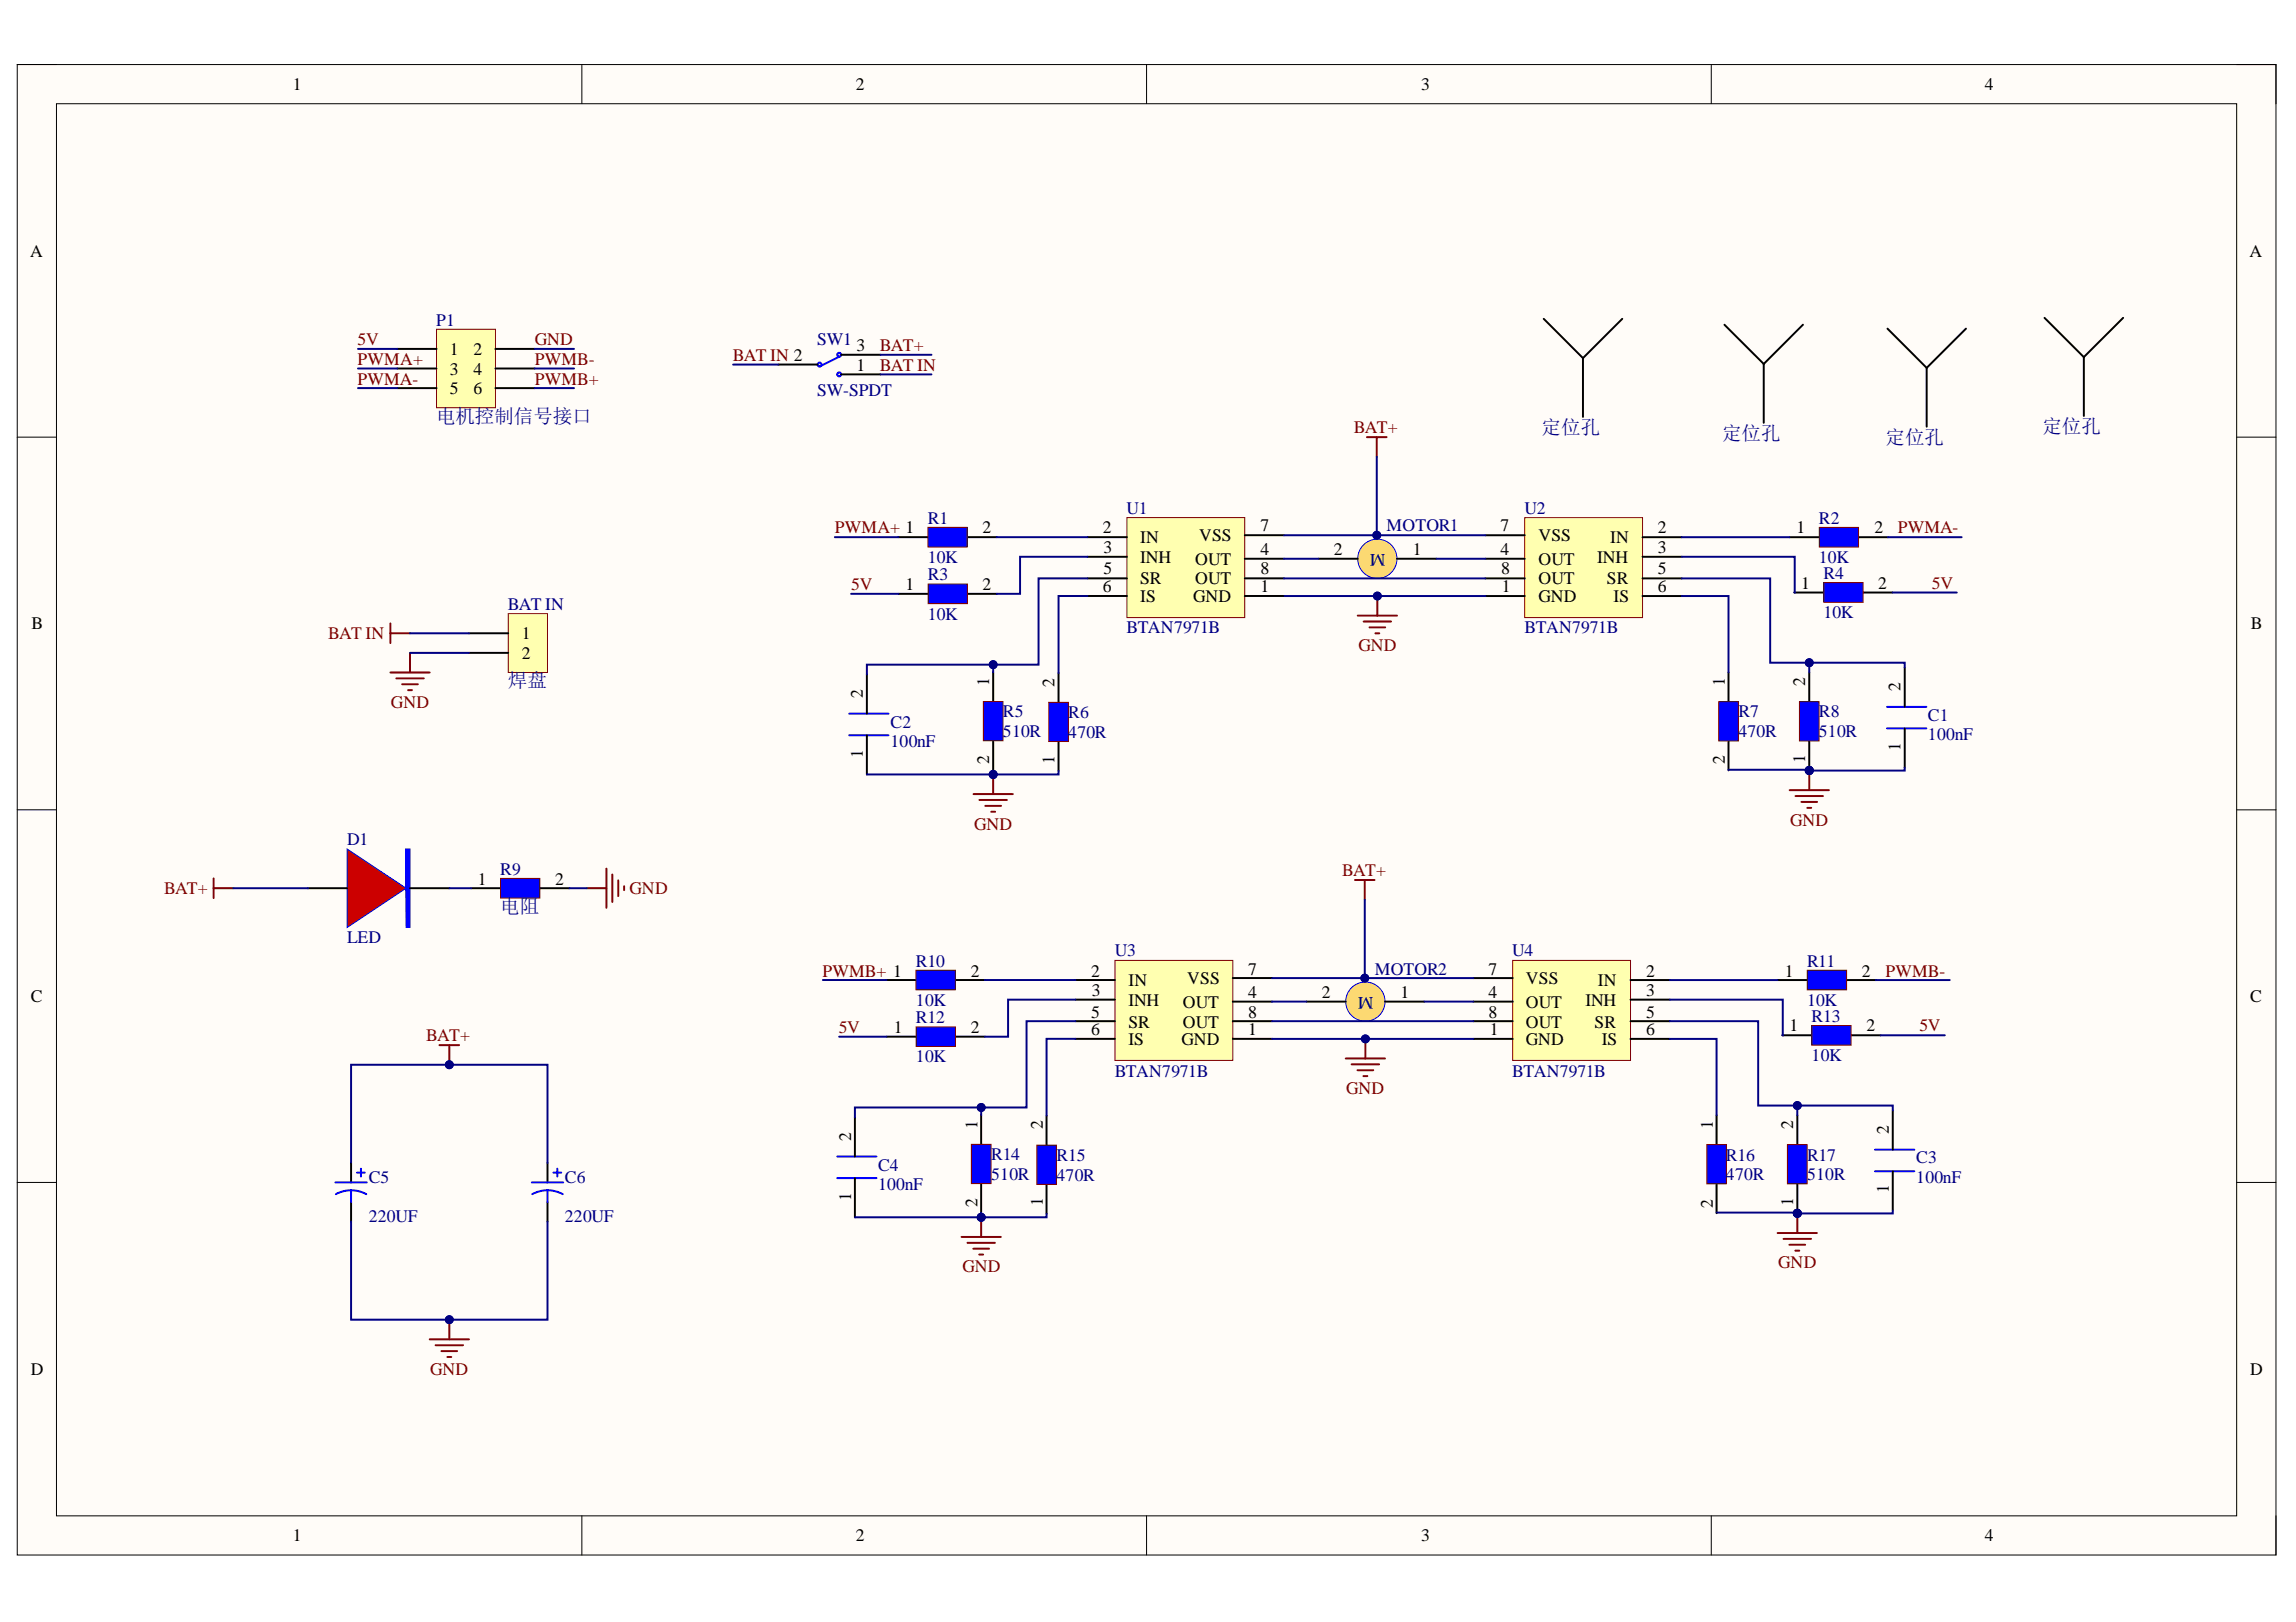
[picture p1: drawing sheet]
<svg xmlns="http://www.w3.org/2000/svg" width="297mm" height="210mm" viewBox="0 0 297 210" stroke-linecap="round" stroke-linejoin="round" font-family="sans-serif">
<defs><g id="words">
<g font-size="2.5" fill="#000080">
<text x="56.4" y="54.7">电机控制信号接口</text>
<text x="199.4" y="56.2">定位孔</text>
<text x="222.8" y="56.9">定位孔</text>
<text x="243.9" y="57.4">定位孔</text>
<text x="264.2" y="56">定位孔</text>
<text x="65.7" y="89">焊盘</text>
<text x="64.7" y="118.2">电阻</text>
</g>
<g font-size="2.3">
<text x="37.9" y="11.7">1</text>
<text x="110.7" y="11.7">2</text>
<text x="183.9" y="11.7">3</text>
<text x="256.8" y="11.7">4</text>
<text x="3.9" y="33.3">A</text>
<text x="291" y="33.3">A</text>
<text x="58.2" y="46">1</text>
<text x="61.2" y="46">2</text>
<text x="110.8" y="48">1</text>
<text x="110.8" y="45.5">3</text>
<text x="58.2" y="48.5">3</text>
<text x="58.2" y="51">5</text>
<text x="61.2" y="48.5">4</text>
<text x="61.2" y="51">6</text>
<text x="127.1" y="69">2</text>
<text x="142.7" y="69">2</text>
<text x="142.8" y="71.6">3</text>
<text x="147.5" y="70.3">IN</text>
<text x="155.1" y="70">VSS</text>
<text x="163.1" y="71.8">4</text>
<text x="163.1" y="68.8">7</text>
<text x="172.5" y="71.8">2</text>
<text x="182.8" y="71.8">1</text>
<text x="194.1" y="71.8">4</text>
<text x="194.1" y="68.8">7</text>
<text x="199" y="70">VSS</text>
<text x="208.3" y="70.3">IN</text>
<text x="214.5" y="69">2</text>
<text x="214.5" y="71.6">3</text>
<text x="232.4" y="69">1</text>
<text x="242.5" y="69">2</text>
<text x="117.1" y="76.4">1</text>
<text x="127.1" y="76.4">2</text>
<text x="142.7" y="76.6">6</text>
<text x="142.8" y="74.3">5</text>
<text x="147.5" y="72.8">INH</text>
<text x="147.5" y="75.6">SR</text>
<text x="147.5" y="77.9">IS</text>
<text x="154.4" y="77.9">GND</text>
<text x="154.6" y="73.1">OUT</text>
<text x="154.6" y="75.6">OUT</text>
<text x="163.1" y="76.6">1</text>
<text x="163.1" y="74.3">8</text>
<text x="194.2" y="74.3">8</text>
<text x="194.3" y="76.6">1</text>
<text x="199" y="77.9">GND</text>
<text x="199" y="73.1">OUT</text>
<text x="199" y="75.6">OUT</text>
<text x="206.6" y="72.8">INH</text>
<text x="207.9" y="75.6">SR</text>
<text x="208.7" y="77.9">IS</text>
<text x="214.5" y="74.3">5</text>
<text x="214.5" y="76.6">6</text>
<text x="233" y="76.2">1</text>
<text x="243" y="76.2">2</text>
<text x="4.1" y="81.4">B</text>
<text x="67.5" y="82.7">1</text>
<text x="291.2" y="81.4">B</text>
<text x="67.5" y="85.2">2</text>
<text x="128" y="88.8" transform="rotate(-90 128 88.8)">1</text>
<text x="136.4" y="88.9" transform="rotate(-90 136.4 88.9)">2</text>
<text x="223.1" y="88.8" transform="rotate(-90 223.1 88.8)">1</text>
<text x="233.5" y="88.8" transform="rotate(-90 233.5 88.8)">2</text>
<text x="245.9" y="89.5" transform="rotate(-90 245.9 89.5)">2</text>
<text x="111.6" y="90.3" transform="rotate(-90 111.6 90.3)">2</text>
<text x="111.6" y="98.1" transform="rotate(-90 111.6 98.1)">1</text>
<text x="128" y="98.9" transform="rotate(-90 128 98.9)">2</text>
<text x="136.4" y="98.8" transform="rotate(-90 136.4 98.8)">1</text>
<text x="223.1" y="98.9" transform="rotate(-90 223.1 98.9)">2</text>
<text x="233.5" y="98.8" transform="rotate(-90 233.5 98.8)">1</text>
<text x="245.9" y="97.2" transform="rotate(-90 245.9 97.2)">1</text>
<text x="61.8" y="114.5">1</text>
<text x="71.8" y="114.5">2</text>
<text x="4" y="129.7">C</text>
<text x="125.6" y="126.4">2</text>
<text x="141.2" y="126.4">2</text>
<text x="141.2" y="131.7">5</text>
<text x="141.3" y="128.9">3</text>
<text x="146" y="127.7">IN</text>
<text x="146" y="130.2">INH</text>
<text x="153" y="130.4">OUT</text>
<text x="153.6" y="127.4">VSS</text>
<text x="161.5" y="129.2">4</text>
<text x="161.5" y="126.1">7</text>
<text x="161.5" y="131.7">8</text>
<text x="171" y="129.2">2</text>
<text x="181.2" y="129.2">1</text>
<text x="192.6" y="129.2">4</text>
<text x="192.6" y="126.1">7</text>
<text x="192.6" y="131.7">8</text>
<text x="197.4" y="130.4">OUT</text>
<text x="197.4" y="127.4">VSS</text>
<text x="205.1" y="130.2">INH</text>
<text x="206.7" y="127.7">IN</text>
<text x="213" y="126.4">2</text>
<text x="213" y="128.9">3</text>
<text x="213" y="131.7">5</text>
<text x="230.9" y="126.4">1</text>
<text x="240.9" y="126.4">2</text>
<text x="291.1" y="129.7">C</text>
<text x="115.6" y="133.7">1</text>
<text x="125.6" y="133.7">2</text>
<text x="141.2" y="134">6</text>
<text x="146" y="133">SR</text>
<text x="146" y="135.3">IS</text>
<text x="152.8" y="135.3">GND</text>
<text x="153" y="133">OUT</text>
<text x="161.5" y="134">1</text>
<text x="192.8" y="134">1</text>
<text x="197.4" y="135.3">GND</text>
<text x="197.4" y="133">OUT</text>
<text x="206.3" y="133">SR</text>
<text x="207.2" y="135.3">IS</text>
<text x="213" y="134">6</text>
<text x="231.5" y="133.5">1</text>
<text x="241.5" y="133.5">2</text>
<text x="110.1" y="147.7" transform="rotate(-90 110.1 147.7)">2</text>
<text x="126.4" y="146.1" transform="rotate(-90 126.4 146.1)">1</text>
<text x="134.9" y="146.2" transform="rotate(-90 134.9 146.2)">2</text>
<text x="221.6" y="146.1" transform="rotate(-90 221.6 146.1)">1</text>
<text x="232" y="146.1" transform="rotate(-90 232 146.1)">2</text>
<text x="244.4" y="146.7" transform="rotate(-90 244.4 146.7)">2</text>
<text x="110.1" y="155.4" transform="rotate(-90 110.1 155.4)">1</text>
<text x="244.4" y="154.4" transform="rotate(-90 244.4 154.4)">1</text>
<text x="126.4" y="156.2" transform="rotate(-90 126.4 156.2)">2</text>
<text x="134.9" y="156.1" transform="rotate(-90 134.9 156.1)">1</text>
<text x="221.6" y="156.3" transform="rotate(-90 221.6 156.3)">2</text>
<text x="232" y="156.1" transform="rotate(-90 232 156.1)">1</text>
<text x="4" y="177.9">D</text>
<text x="291.1" y="177.9">D</text>
<text x="37.9" y="199.5">1</text>
<text x="110.7" y="199.5">2</text>
<text x="183.9" y="199.5">3</text>
<text x="256.8" y="199.5">4</text>
</g>
<g font-size="2.3" fill="#800000">
<text x="46.3" y="44.7">5V</text>
<text x="46.3" y="47.2">PWMA+</text>
<text x="69.2" y="44.7">GND</text>
<text x="69.2" y="47.2">PWMB-</text>
<text x="94.8" y="46.7">BAT IN 2</text>
<text x="113.8" y="45.5">BAT+</text>
<text x="113.8" y="48">BAT IN</text>
<text x="46.3" y="49.8">PWMA-</text>
<text x="69.2" y="49.8">PWMB+</text>
<text x="175.2" y="56.1">BAT+</text>
<text x="108" y="69">PWMA+ 1</text>
<text x="245.5" y="69">PWMA-</text>
<text x="110.1" y="76.4">5V</text>
<text x="249.9" y="76.2">5V</text>
<text x="42.5" y="82.7">BAT IN</text>
<text x="175.8" y="84.2">GND</text>
<text x="50.6" y="91.7">GND</text>
<text x="126" y="107.4">GND</text>
<text x="231.6" y="106.9">GND</text>
<text x="173.6" y="113.4">BAT+</text>
<text x="21.2" y="115.7">BAT+</text>
<text x="81.5" y="115.7">GND</text>
<text x="106.4" y="126.4">PWMB+ 1</text>
<text x="243.9" y="126.4">PWMB-</text>
<text x="55.1" y="134.7">BAT+</text>
<text x="108.5" y="133.7">5V</text>
<text x="248.3" y="133.5">5V</text>
<text x="174.2" y="141.6">GND</text>
<text x="124.5" y="164.7">GND</text>
<text x="230.1" y="164.1">GND</text>
<text x="55.7" y="177.9">GND</text>
</g>
<g font-size="2.3" fill="#000080">
<text x="56.4" y="42.2">P1</text>
<text x="105.7" y="44.7">SW1</text>
<text x="105.7" y="51.3">SW-SPDT</text>
<text x="120" y="67.8">R1</text>
<text x="145.7" y="66.5">U1</text>
<text x="179.2" y="71.7" transform="rotate(-180 179.2 71.7)">M</text>
<text x="179.4" y="68.8">MOTOR1</text>
<text x="197.2" y="66.5">U2</text>
<text x="235.3" y="67.8">R2</text>
<text x="120" y="72.8">10K</text>
<text x="120" y="75.1">R3</text>
<text x="235.3" y="72.8">10K</text>
<text x="235.9" y="74.9">R4</text>
<text x="65.7" y="78.9">BAT IN</text>
<text x="120" y="80.2">10K</text>
<text x="145.7" y="81.9">BTAN7971B</text>
<text x="197.2" y="81.9">BTAN7971B</text>
<text x="235.9" y="80">10K</text>
<text x="115.2" y="94.2">C2</text>
<text x="129.7" y="92.8">R5</text>
<text x="129.7" y="95.4">510R</text>
<text x="138.2" y="92.9">R6</text>
<text x="138.2" y="95.5">470R</text>
<text x="224.9" y="92.8">R7</text>
<text x="224.9" y="95.4">470R</text>
<text x="235.3" y="92.8">R8</text>
<text x="235.3" y="95.4">510R</text>
<text x="249.4" y="93.3">C1</text>
<text x="249.4" y="95.8">100nF</text>
<text x="115.2" y="96.7">100nF</text>
<text x="44.9" y="109.4">D1</text>
<text x="64.7" y="113.2">R9</text>
<text x="44.9" y="122.1">LED</text>
<text x="118.5" y="125.1">R10</text>
<text x="144.2" y="123.8">U3</text>
<text x="195.6" y="123.8">U4</text>
<text x="233.8" y="125.1">R11</text>
<text x="118.5" y="130.2">10K</text>
<text x="177.7" y="129" transform="rotate(-180 177.7 129)">M</text>
<text x="177.9" y="126.1">MOTOR2</text>
<text x="233.8" y="130.2">10K</text>
<text x="118.5" y="132.4">R12</text>
<text x="118.5" y="137.5">10K</text>
<text x="234.4" y="132.2">R13</text>
<text x="234.4" y="137.3">10K</text>
<text x="144.2" y="139.3">BTAN7971B</text>
<text x="195.6" y="139.3">BTAN7971B</text>
<text x="47.7" y="153.1">C5</text>
<text x="73.1" y="153.1">C6</text>
<text x="113.6" y="151.5">C4</text>
<text x="113.6" y="154">100nF</text>
<text x="128.2" y="150.1">R14</text>
<text x="128.2" y="152.7">510R</text>
<text x="136.7" y="150.3">R15</text>
<text x="136.7" y="152.8">470R</text>
<text x="223.3" y="150.2">R16</text>
<text x="223.3" y="152.7">470R</text>
<text x="233.8" y="150.2">R17</text>
<text x="233.8" y="152.7">510R</text>
<text x="247.9" y="150.5">C3</text>
<text x="247.9" y="153.1">100nF</text>
<text x="47.7" y="158.2">220UF</text>
<text x="73.1" y="158.2">220UF</text>
</g>
</g></defs>
<path d="M2.2 8.4h292.2v192.8h-292.2z" fill-rule="evenodd" fill="#fffcf8"/>
<path d="M2.2 8.4h292.2v192.8h-292.2z" fill="none" stroke="#000" stroke-width=".13"/>
<path d="M7.3 13.4h282.1v182.8h-282.1z" fill-rule="evenodd" fill="#fffcf8"/>
<g fill="none" stroke="#000" stroke-width=".13">
<path d="M2.2 8.3h5.1M7.3 13.4h282.1v182.8h-282.1zM75.3 8.3v5.1M148.3 8.3v5.1M221.4 8.4v5M289.4 8.4h5v5M2.2 56.6h5.1M289.4 56.6h5M2.2 104.8h5.1M289.4 104.8h5M2.2 153h5.1M289.4 153h5"/>
<path d="M75.3 196.2v5M148.3 196.2v5M221.4 196.2v5M294.4 196.2v5"/>
</g>
<path d="M56.5 42.6h7.6v10.2h-7.6z" fill-rule="evenodd" fill="#ffffb0"/>
<path d="M56.5 42.6h7.6v10.2h-7.6z" fill="none" stroke="#800000" stroke-width=".13"/>
<path d="M51.4 45.2h5.1M51.4 47.7h5.1M51.4 50.2h5.1M64.1 45.2h5.1M64.1 47.7h5.1M64.1 50.2h5.1" fill="none" stroke="#000" stroke-width=".25"/>
<path d="M65.8 79.4h5v7.6h-5z" fill-rule="evenodd" fill="#ffffb0"/>
<path d="M65.8 79.4h5v7.6h-5z" fill="none" stroke="#800000" stroke-width=".13"/>
<path d="M60.7 82h5.1M60.7 84.5h5.1" fill="none" stroke="#000" stroke-width=".25"/>
<path d="M50.5 80.7v2.5M50.5 82h2.5M50.5 87h5.1M51.3 87.8h3.5M52 88.5h2.1M52.8 89.3h.5M53 84.5v2.5" fill="none" stroke="#800000" stroke-width=".25"/>
<path d="M44.9 109.9l7.6 5-7.6 5.1z" fill="#c00"/>
<path d="M44.9 109.9l7.6 5-7.6 5.1z" fill="none" stroke="#00f" stroke-width=".13"/>
<path d="M52.5 109.9h.5v10.1h-.5z" fill-rule="evenodd" fill="#00f"/>
<path d="M52.5 109.9h.5v10.1h-.5z" fill="none" stroke="#00f" stroke-width=".13"/>
<path d="M39.8 114.9h5.1M53 114.9h5.1M60.9 114.9h3.9M69.8 114.9h3.9" fill="none" stroke="#000" stroke-width=".25"/>
<path d="M64.8 113.7h5v2.5h-5z" fill-rule="evenodd" fill="#00f"/>
<path d="M64.8 113.7h5v2.5h-5z" fill="none" stroke="#800000" stroke-width=".13"/>
<path d="M27.6 113.7v2.5M27.6 114.9h2.6M75.9 114.9h2.6M78.5 112.4v5.1M79.2 113.2v3.5M80 113.9v2.1M80.7 114.7v.5M55.6 173.3h5.1M56.4 174.1h3.5M57.1 174.8h2M57.9 175.6h.5M58.1 170.8v2.5" fill="none" stroke="#800000" stroke-width=".25"/>
<path d="M45.4 150.5v2.5M45.4 155.6v2.5M70.8 150.5v2.5M70.8 155.6v2.5" fill="none" stroke="#000" stroke-width=".25"/>
<path d="M43.4 153h4.1M45.4 154l.8 .1 1.2 .4M45.4 154l-.8 .1-1.2 .4M45.4 154v1.6M46.2 151.7h1M46.7 151.2v1.1M68.8 153h4.1M70.8 154l.9 .1 1.1 .4M70.8 154l-1.2 .2-.7 .3M70.8 154v1.6M71.6 151.7h1M72.1 151.2v1.1" fill="none" stroke="#00f" stroke-width=".25"/>
<circle cx="58.1" cy="170.8" r=".51" fill="#000080"/>
<circle cx="58.1" cy="170.8" r=".51" fill="none" stroke="#000080" stroke-width=".13"/>
<path d="M56.9 135.3h2.5M58.1 135.3v2.5" fill="none" stroke="#800000" stroke-width=".25"/>
<circle cx="58.1" cy="137.8" r=".51" fill="#000080"/>
<circle cx="58.1" cy="137.8" r=".51" fill="none" stroke="#000080" stroke-width=".13"/>
<path d="M145.8 67h15.2v12.9h-15.2z" fill-rule="evenodd" fill="#ffffb0"/>
<path d="M145.8 67h15.2v12.9h-15.2z" fill="none" stroke="#800000" stroke-width=".13"/>
<path d="M116.2 69.5h3.9M125.1 69.5h3.8M140.7 77.1h5.1M140.7 69.5h5.1M140.7 72.1h5.1M140.7 74.8h5.1M161 77.1h5.1M161 72.3h5.1M161 74.8h5.1M161 69.3h5.1" fill="none" stroke="#000" stroke-width=".25"/>
<path d="M120.1 68.2h5v2.6h-5z" fill-rule="evenodd" fill="#00f"/>
<path d="M120.1 68.2h5v2.6h-5z" fill="none" stroke="#800000" stroke-width=".13"/>
<path d="M116.3 76.8h3.8M125.2 76.8h3.8" fill="none" stroke="#000" stroke-width=".25"/>
<path d="M120.1 75.6h5.1v2.5h-5.1z" fill-rule="evenodd" fill="#00f"/>
<path d="M120.1 75.6h5.1v2.5h-5.1z" fill="none" stroke="#800000" stroke-width=".13"/>
<path d="M128.5 87v3.8M128.5 95.9v3.8" fill="none" stroke="#000" stroke-width=".25"/>
<path d="M127.2 90.8h2.6v5.1h-2.6z" fill-rule="evenodd" fill="#00f"/>
<path d="M127.2 90.8h2.6v5.1h-2.6z" fill="none" stroke="#800000" stroke-width=".13"/>
<path d="M136.9 87.1v3.8M136.9 96v3.8" fill="none" stroke="#000" stroke-width=".25"/>
<path d="M135.7 90.9h2.5v5.1h-2.5z" fill-rule="evenodd" fill="#00f"/>
<path d="M135.7 90.9h2.5v5.1h-2.5z" fill="none" stroke="#800000" stroke-width=".13"/>
<path d="M231.6 69.5h3.8M240.4 69.5h3.9" fill="none" stroke="#000" stroke-width=".25"/>
<path d="M235.4 68.3h5v2.5h-5z" fill-rule="evenodd" fill="#00f"/>
<path d="M235.4 68.3h5v2.5h-5z" fill="none" stroke="#800000" stroke-width=".13"/>
<path d="M232.1 76.7h3.8M241 76.7h3.8" fill="none" stroke="#000" stroke-width=".25"/>
<path d="M235.9 75.4h5.1v2.5h-5.1z" fill-rule="evenodd" fill="#00f"/>
<path d="M235.9 75.4h5.1v2.5h-5.1z" fill="none" stroke="#800000" stroke-width=".13"/>
<path d="M223.6 87v3.8M223.6 95.9v3.8" fill="none" stroke="#000" stroke-width=".25"/>
<path d="M222.4 90.8h2.5v5.1h-2.5z" fill-rule="evenodd" fill="#00f"/>
<path d="M222.4 90.8h2.5v5.1h-2.5z" fill="none" stroke="#800000" stroke-width=".13"/>
<circle cx="234.1" cy="99.7" r=".51" fill="#000080"/>
<circle cx="234.1" cy="99.7" r=".51" fill="none" stroke="#000080" stroke-width=".13"/>
<path d="M234.1 95.9v3.8" fill="none" stroke="#000" stroke-width=".25"/>
<circle cx="234.1" cy="99.7" r=".51" fill="#000080"/>
<circle cx="234.1" cy="99.7" r=".51" fill="none" stroke="#000080" stroke-width=".13"/>
<path d="M234.1 87v3.8" fill="none" stroke="#000" stroke-width=".25"/>
<path d="M232.8 90.8h2.5v5.1h-2.5z" fill-rule="evenodd" fill="#00f"/>
<path d="M232.8 90.8h2.5v5.1h-2.5z" fill="none" stroke="#800000" stroke-width=".13"/>
<path d="M109.9 95.1h5M109.9 92.4h5M244.1 94.3h5.1M244.1 91.5h5.1" fill="none" stroke="#00f" stroke-width=".25"/>
<path d="M112.1 87.3v5.1M112.1 95.1v5.1M246.4 86.4v5.1M246.4 94.3v5" fill="none" stroke="#000" stroke-width=".25"/>
<path d="M234.1 99.7v2.6M231.5 102.3h5.1M232.3 103h3.5M233.1 103.8h2M233.8 104.5h.5" fill="none" stroke="#800000" stroke-width=".25"/>
<circle cx="234.1" cy="99.7" r=".51" fill="#000080"/>
<circle cx="234.1" cy="99.7" r=".51" fill="none" stroke="#000080" stroke-width=".13"/>
<circle cx="106" cy="47.2" r=".25" fill="#efefef"/>
<circle cx="106" cy="47.2" r=".25" fill="none" stroke="#00f" stroke-width=".25"/>
<circle cx="108.6" cy="45.9" r=".25" fill="#d9d9d9"/>
<circle cx="108.6" cy="45.9" r=".25" fill="none" stroke="#00f" stroke-width=".25"/>
<circle cx="108.6" cy="48.5" r=".25" fill="#f3f3f3"/>
<g fill="none" stroke="#00f" stroke-width=".25">
<path d="M108.6 46.2l-2.6 1.2"/>
<circle cx="108.6" cy="48.5" r=".25"/>
</g>
<g fill="none" stroke="#000" stroke-width=".25">
<path d="M100.7 47.2h5.1M108.8 48.5h5.1M108.8 45.9h5.1M199.7 41.3l5.1 5M204.8 46.3v7.7M209.9 41.3l-5.1 5M223.1 42l5.1 5.1M228.2 47.1v7.6M233.3 42l-5.1 5.1M244.2 42.5l5.1 5.1M249.3 47.6v7.6M254.3 42.5l-5 5.1"/>
<path d="M264.5 41.1l5.1 5.1M269.6 46.2v7.6M274.7 41.1l-5.1 5.1"/>
</g>
<path d="M176.8 56.6h2.6M178.1 56.6v2.5" fill="none" stroke="#800000" stroke-width=".25"/>
<path d="M197.3 67h15.2v12.9h-15.2z" fill-rule="evenodd" fill="#ffffb0"/>
<path d="M197.3 67h15.2v12.9h-15.2z" fill="none" stroke="#800000" stroke-width=".13"/>
<path d="M192.2 77.1h5.1M192.2 72.3h5.1M192.2 74.9h5.1M192.2 69.3h5.1M212.5 77.1h5.1M212.5 69.5h5.1M212.5 72.1h5.1M212.5 74.9h5.1" fill="none" stroke="#000" stroke-width=".25"/>
<circle cx="178.2" cy="72.3" r="2.54" fill="#ffd966"/>
<circle cx="178.2" cy="72.3" r="2.54" fill="none" stroke="#00f" stroke-width=".13"/>
<path d="M170.6 72.3h5.1M180.7 72.3h5.1" fill="none" stroke="#000" stroke-width=".25"/>
<path d="M125.9 102.8h5.1M126.7 103.5h3.6M127.5 104.3h2M128.2 105h.5M128.5 100.2v2.6" fill="none" stroke="#800000" stroke-width=".25"/>
<circle cx="128.5" cy="100.2" r=".51" fill="#000080"/>
<circle cx="128.5" cy="100.2" r=".51" fill="none" stroke="#000080" stroke-width=".13"/>
<path d="M175.7 79.7h5M178.2 77.1v2.6M176.4 80.4h3.6M177.2 81.2h2M177.9 82h.5" fill="none" stroke="#800000" stroke-width=".25"/>
<circle cx="178.2" cy="77.1" r=".51" fill="#000080"/>
<circle cx="178.2" cy="77.1" r=".51" fill="none" stroke="#000080" stroke-width=".13"/>
<path d="M144.2 124.3h15.3v12.9h-15.3z" fill-rule="evenodd" fill="#ffffb0"/>
<path d="M144.2 124.3h15.3v12.9h-15.3z" fill="none" stroke="#800000" stroke-width=".13"/>
<path d="M114.7 126.8h3.8M123.6 126.8h3.8M139.2 134.4h5M139.2 126.8h5M139.2 129.4h5M139.2 132.2h5M159.5 134.4h5.1M159.5 129.6h5.1M159.5 132.2h5.1M159.5 126.6h5.1" fill="none" stroke="#000" stroke-width=".25"/>
<path d="M118.5 125.6h5.1v2.5h-5.1z" fill-rule="evenodd" fill="#00f"/>
<path d="M118.5 125.6h5.1v2.5h-5.1z" fill="none" stroke="#800000" stroke-width=".13"/>
<path d="M114.7 134.2h3.8M123.6 134.2h3.8" fill="none" stroke="#000" stroke-width=".25"/>
<path d="M118.5 132.9h5.1v2.5h-5.1z" fill-rule="evenodd" fill="#00f"/>
<path d="M118.5 132.9h5.1v2.5h-5.1z" fill="none" stroke="#800000" stroke-width=".13"/>
<path d="M126.9 144.3v3.8M126.9 153.2v3.8" fill="none" stroke="#000" stroke-width=".25"/>
<path d="M125.7 148.1h2.5v5.1h-2.5z" fill-rule="evenodd" fill="#00f"/>
<path d="M125.7 148.1h2.5v5.1h-2.5z" fill="none" stroke="#800000" stroke-width=".13"/>
<path d="M135.4 144.4v3.8M135.4 153.3v3.8" fill="none" stroke="#000" stroke-width=".25"/>
<path d="M134.1 148.2h2.6v5.1h-2.6z" fill-rule="evenodd" fill="#00f"/>
<path d="M134.1 148.2h2.6v5.1h-2.6z" fill="none" stroke="#800000" stroke-width=".13"/>
<path d="M230 126.8h3.8M238.9 126.8h3.8" fill="none" stroke="#000" stroke-width=".25"/>
<path d="M233.8 125.6h5.1v2.5h-5.1z" fill-rule="evenodd" fill="#00f"/>
<path d="M233.8 125.6h5.1v2.5h-5.1z" fill="none" stroke="#800000" stroke-width=".13"/>
<path d="M230.6 134h3.8M239.5 134h3.8" fill="none" stroke="#000" stroke-width=".25"/>
<path d="M234.4 132.7h5.1v2.6h-5.1z" fill-rule="evenodd" fill="#00f"/>
<path d="M234.4 132.7h5.1v2.6h-5.1z" fill="none" stroke="#800000" stroke-width=".13"/>
<path d="M222.1 144.3v3.8M222.1 153.2v3.8" fill="none" stroke="#000" stroke-width=".25"/>
<path d="M220.8 148.1h2.5v5.1h-2.5z" fill-rule="evenodd" fill="#00f"/>
<path d="M220.8 148.1h2.5v5.1h-2.5z" fill="none" stroke="#800000" stroke-width=".13"/>
<circle cx="232.5" cy="157" r=".51" fill="#000080"/>
<circle cx="232.5" cy="157" r=".51" fill="none" stroke="#000080" stroke-width=".13"/>
<path d="M232.5 153.2v3.8" fill="none" stroke="#000" stroke-width=".25"/>
<circle cx="232.5" cy="157" r=".51" fill="#000080"/>
<circle cx="232.5" cy="157" r=".51" fill="none" stroke="#000080" stroke-width=".13"/>
<path d="M232.5 144.3v3.8" fill="none" stroke="#000" stroke-width=".25"/>
<path d="M231.2 148.1h2.6v5.1h-2.6z" fill-rule="evenodd" fill="#00f"/>
<path d="M231.2 148.1h2.6v5.1h-2.6z" fill="none" stroke="#800000" stroke-width=".13"/>
<path d="M108.3 152.5h5.1M108.3 149.7h5.1M242.6 151.6h5.1M242.6 148.8h5.1" fill="none" stroke="#00f" stroke-width=".25"/>
<path d="M110.6 144.6v5.1M110.6 152.5v5M244.9 143.7v5.1M244.9 151.6v5.1" fill="none" stroke="#000" stroke-width=".25"/>
<path d="M230 159.6h5.1M232.5 157v2.6M230.7 160.3h3.6M231.5 161.1h2M232.3 161.8h.5" fill="none" stroke="#800000" stroke-width=".25"/>
<circle cx="232.5" cy="157" r=".51" fill="#000080"/>
<circle cx="232.5" cy="157" r=".51" fill="none" stroke="#000080" stroke-width=".13"/>
<path d="M175.3 113.9h2.5M176.6 113.9v2.5" fill="none" stroke="#800000" stroke-width=".25"/>
<path d="M195.7 124.3h15.2v12.9h-15.2z" fill-rule="evenodd" fill="#ffffb0"/>
<path d="M195.7 124.3h15.2v12.9h-15.2z" fill="none" stroke="#800000" stroke-width=".13"/>
<path d="M190.6 134.4h5.1M190.6 129.6h5.1M190.6 132.2h5.1M190.6 126.6h5.1M210.9 134.4h5.1M210.9 126.8h5.1M210.9 129.4h5.1M210.9 132.2h5.1" fill="none" stroke="#000" stroke-width=".25"/>
<circle cx="176.6" cy="129.6" r="2.54" fill="#ffd966"/>
<circle cx="176.6" cy="129.6" r="2.54" fill="none" stroke="#00f" stroke-width=".13"/>
<path d="M169 129.6h5.1M179.2 129.6h5.1" fill="none" stroke="#000" stroke-width=".25"/>
<path d="M126.9 157.5v2.6M124.4 160.1h5.1M125.2 160.8h3.5M125.9 161.6h2.1M126.7 162.4h.5" fill="none" stroke="#800000" stroke-width=".25"/>
<circle cx="126.9" cy="157.5" r=".51" fill="#000080"/>
<circle cx="126.9" cy="157.5" r=".51" fill="none" stroke="#000080" stroke-width=".13"/>
<path d="M174.1 137h5.1M174.9 137.7h3.5M175.6 138.5h2.1M176.4 139.3h.5M176.6 134.4v2.6" fill="none" stroke="#800000" stroke-width=".25"/>
<circle cx="176.6" cy="134.4" r=".51" fill="#000080"/>
<circle cx="176.6" cy="134.4" r=".51" fill="none" stroke="#000080" stroke-width=".13"/>
<path d="M46.3 45.2h5.1M46.3 47.7h5.1M46.3 50.2h5.1M69.2 45.2h5.1M69.2 47.7h5.1M69.2 50.2h5.1M53 82h7.7M53 84.5h7.7M30.2 114.9h9.6M45.4 150.5v-12.7h25.4v12.7" fill="none" stroke="#000080" stroke-width=".25"/>
<circle cx="58.1" cy="137.8" r=".51" fill="#000080"/>
<circle cx="58.1" cy="137.8" r=".51" fill="none" stroke="#000080" stroke-width=".13"/>
<path d="M45.4 158.1v12.7h25.4v-12.7" fill="none" stroke="#000080" stroke-width=".25"/>
<circle cx="58.1" cy="170.8" r=".51" fill="#000080"/>
<circle cx="58.1" cy="170.8" r=".51" fill="none" stroke="#000080" stroke-width=".13"/>
<path d="M140.7 72.1h-8.7v4.7h-3M140.7 77.1h-3.8v10M246.4 99.3v.4l-22.8-.1M58.1 114.9h2.8M73.7 114.9h2.2" fill="none" stroke="#000080" stroke-width=".25"/>
<circle cx="234.1" cy="99.7" r=".51" fill="#000080"/>
<circle cx="234.1" cy="99.7" r=".51" fill="none" stroke="#000080" stroke-width=".13"/>
<circle cx="234.1" cy="99.7" r=".51" fill="#000080"/>
<circle cx="234.1" cy="99.7" r=".51" fill="none" stroke="#000080" stroke-width=".13"/>
<path d="M94.8 47.2h5.9M113.9 45.9h6.6M113.9 48.5h6.6M108 69.5h8.2M110.1 76.8h6.2M128.9 69.5h11.8M166.1 77.1h26.1" fill="none" stroke="#000080" stroke-width=".25"/>
<circle cx="178.2" cy="77.1" r=".51" fill="#000080"/>
<circle cx="178.2" cy="77.1" r=".51" fill="none" stroke="#000080" stroke-width=".13"/>
<path d="M166.1 72.3h4.5M166.1 74.9h26.1M166.1 69.3h12M185.8 72.3h6.4" fill="none" stroke="#000080" stroke-width=".25"/>
<circle cx="178.1" cy="69.3" r=".51" fill="#000080"/>
<circle cx="178.1" cy="69.3" r=".51" fill="none" stroke="#000080" stroke-width=".13"/>
<path d="M178.1 59.1v10.2h14.1" fill="none" stroke="#000080" stroke-width=".25"/>
<circle cx="178.1" cy="69.3" r=".51" fill="#000080"/>
<circle cx="178.1" cy="69.3" r=".51" fill="none" stroke="#000080" stroke-width=".13"/>
<path d="M140.7 74.8h-6.3v11.2h-5.9" fill="none" stroke="#000080" stroke-width=".25"/>
<circle cx="128.5" cy="86" r=".51" fill="#000080"/>
<circle cx="128.5" cy="86" r=".51" fill="none" stroke="#000080" stroke-width=".13"/>
<path d="M128.5 87v-1h-16.4v1.3" fill="none" stroke="#000080" stroke-width=".25"/>
<circle cx="128.5" cy="86" r=".51" fill="#000080"/>
<circle cx="128.5" cy="86" r=".51" fill="none" stroke="#000080" stroke-width=".13"/>
<path d="M136.9 99.8v.4h-8.4" fill="none" stroke="#000080" stroke-width=".25"/>
<circle cx="128.5" cy="100.2" r=".51" fill="#000080"/>
<circle cx="128.5" cy="100.2" r=".51" fill="none" stroke="#000080" stroke-width=".13"/>
<path d="M128.5 99.7v.5h-16.4" fill="none" stroke="#000080" stroke-width=".25"/>
<circle cx="128.5" cy="100.2" r=".51" fill="#000080"/>
<circle cx="128.5" cy="100.2" r=".51" fill="none" stroke="#000080" stroke-width=".13"/>
<path d="M217.6 77.1h6v9.9M217.6 74.9h11.4v10.9h5.1" fill="none" stroke="#000080" stroke-width=".25"/>
<circle cx="234.1" cy="85.8" r=".51" fill="#000080"/>
<circle cx="234.1" cy="85.8" r=".51" fill="none" stroke="#000080" stroke-width=".13"/>
<path d="M246.4 86.4v-.6h-12.3v1.2" fill="none" stroke="#000080" stroke-width=".25"/>
<circle cx="234.1" cy="85.8" r=".51" fill="#000080"/>
<circle cx="234.1" cy="85.8" r=".51" fill="none" stroke="#000080" stroke-width=".13"/>
<path d="M217.6 72.1h14.6l-.1 4.6M217.6 69.5h14M244.3 69.5h9.5M244.8 76.7h8.4M139.2 129.4h-8.8v4.8h-3M139.2 134.4h-3.8v10M244.9 156.7v.3l-22.8-.1" fill="none" stroke="#000080" stroke-width=".25"/>
<circle cx="232.5" cy="157" r=".51" fill="#000080"/>
<circle cx="232.5" cy="157" r=".51" fill="none" stroke="#000080" stroke-width=".13"/>
<circle cx="232.5" cy="157" r=".51" fill="#000080"/>
<circle cx="232.5" cy="157" r=".51" fill="none" stroke="#000080" stroke-width=".13"/>
<path d="M106.5 126.8h8.2M108.6 134.2h6.1M127.4 126.8h11.8M164.6 134.4h26" fill="none" stroke="#000080" stroke-width=".25"/>
<circle cx="176.6" cy="134.4" r=".51" fill="#000080"/>
<circle cx="176.6" cy="134.4" r=".51" fill="none" stroke="#000080" stroke-width=".13"/>
<path d="M164.6 129.6h4.4M164.6 132.2h26M164.6 126.6h12M184.3 129.6h6.3" fill="none" stroke="#000080" stroke-width=".25"/>
<circle cx="176.6" cy="126.6" r=".51" fill="#000080"/>
<circle cx="176.6" cy="126.6" r=".51" fill="none" stroke="#000080" stroke-width=".13"/>
<path d="M176.6 116.4v10.2h14" fill="none" stroke="#000080" stroke-width=".25"/>
<circle cx="176.6" cy="126.6" r=".51" fill="#000080"/>
<circle cx="176.6" cy="126.6" r=".51" fill="none" stroke="#000080" stroke-width=".13"/>
<path d="M139.2 132.2h-6.4v11.1h-5.9" fill="none" stroke="#000080" stroke-width=".25"/>
<circle cx="126.9" cy="143.3" r=".51" fill="#000080"/>
<circle cx="126.9" cy="143.3" r=".51" fill="none" stroke="#000080" stroke-width=".13"/>
<path d="M126.9 144.3v-1h-16.3v1.3" fill="none" stroke="#000080" stroke-width=".25"/>
<circle cx="126.9" cy="143.3" r=".51" fill="#000080"/>
<circle cx="126.9" cy="143.3" r=".51" fill="none" stroke="#000080" stroke-width=".13"/>
<path d="M135.4 157.1v.4h-8.5" fill="none" stroke="#000080" stroke-width=".25"/>
<circle cx="126.9" cy="157.5" r=".51" fill="#000080"/>
<circle cx="126.9" cy="157.5" r=".51" fill="none" stroke="#000080" stroke-width=".13"/>
<path d="M126.9 157v.5h-16.3" fill="none" stroke="#000080" stroke-width=".25"/>
<circle cx="126.9" cy="157.5" r=".51" fill="#000080"/>
<circle cx="126.9" cy="157.5" r=".51" fill="none" stroke="#000080" stroke-width=".13"/>
<path d="M216 134.4h6.1v9.9M216 132.2h11.5v10.9h5" fill="none" stroke="#000080" stroke-width=".25"/>
<circle cx="232.5" cy="143.1" r=".51" fill="#000080"/>
<circle cx="232.5" cy="143.1" r=".51" fill="none" stroke="#000080" stroke-width=".13"/>
<path d="M244.9 143.7v-.6h-12.4v1.2" fill="none" stroke="#000080" stroke-width=".25"/>
<circle cx="232.5" cy="143.1" r=".51" fill="#000080"/>
<circle cx="232.5" cy="143.1" r=".51" fill="none" stroke="#000080" stroke-width=".13"/>
<path d="M216 129.4h14.6v4.6M216 126.8h14M242.7 126.8h9.5M243.3 134h8.3" fill="none" stroke="#000080" stroke-width=".25"/>
<use href="#words"/>
</svg>
